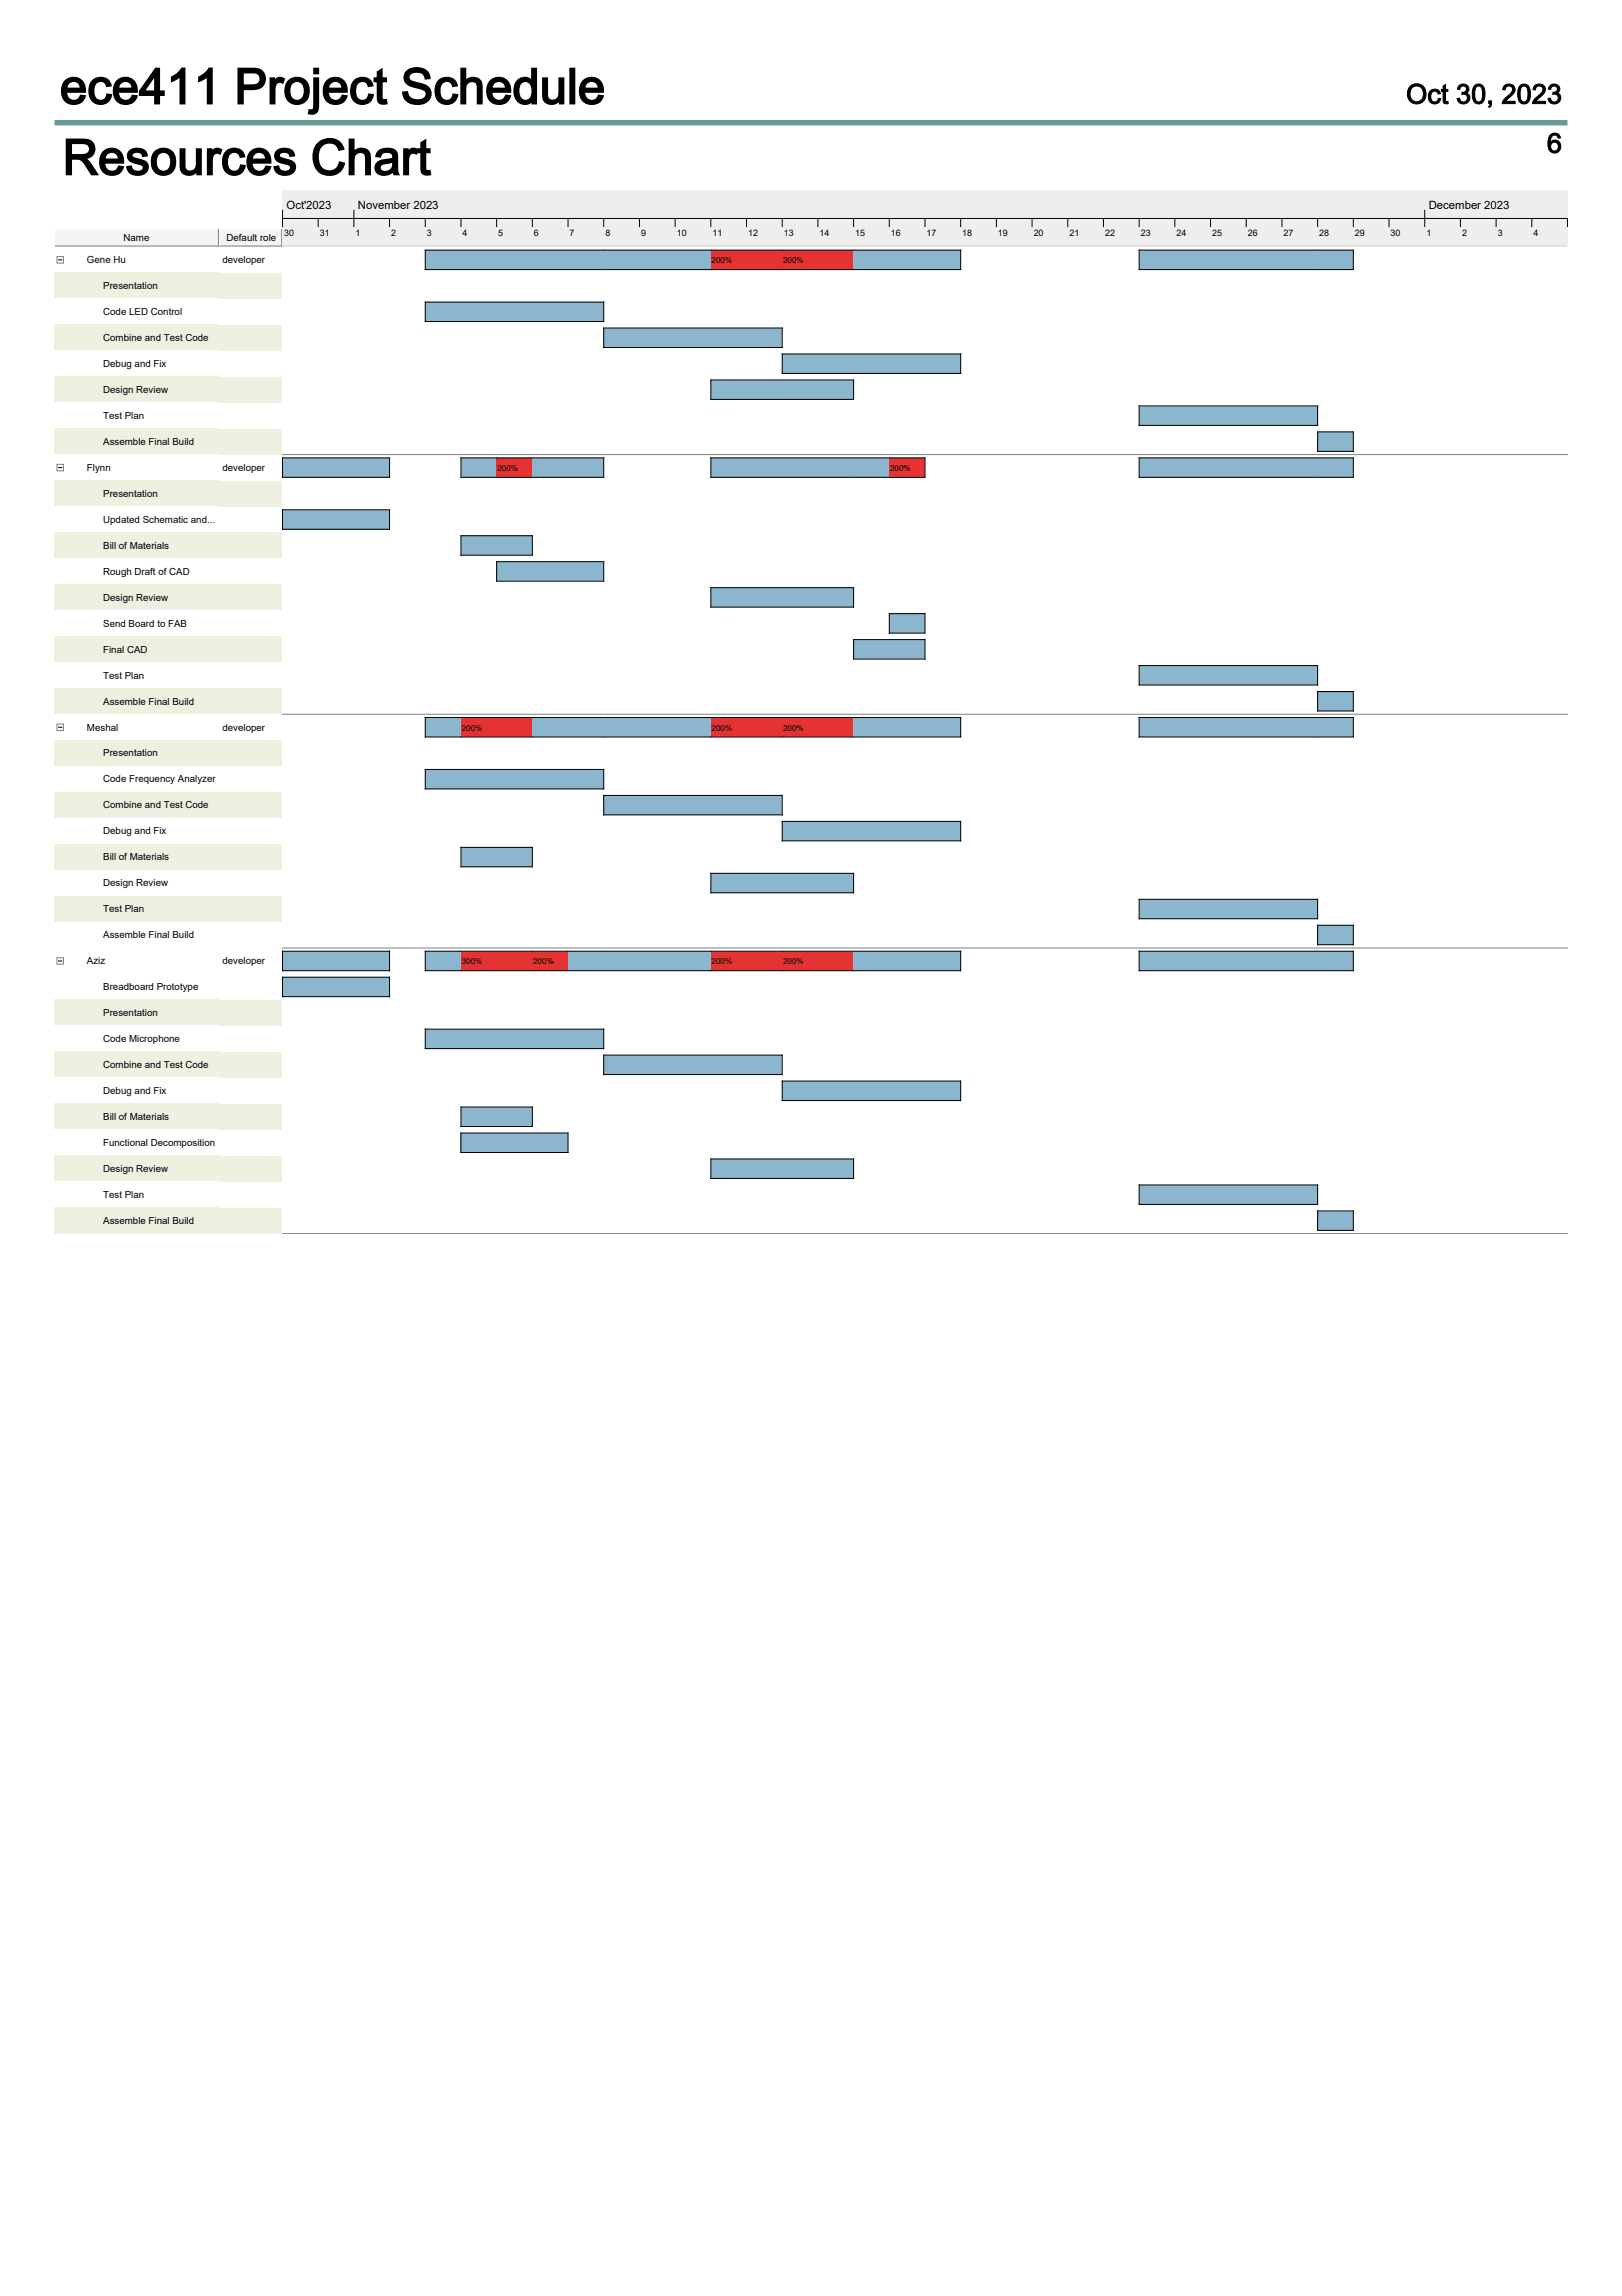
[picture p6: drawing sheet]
<svg xmlns="http://www.w3.org/2000/svg" width="210mm" height="297mm" viewBox="0 0 210 297" stroke-linecap="round" stroke-linejoin="round" font-family="sans-serif">
<defs><g id="words">
<g font-size="6.3">
<text x="7.8" y="13.4">ece411 Project Schedule</text>
<text x="8.1" y="22.6">Resources Chart</text>
</g>
<g font-size="3.5">
<text x="182" y="13.4">Oct 30, 2023</text>
<text x="200.2" y="19.8">6</text>
</g>
<g font-size="1.5">
<text x="37.1" y="27">Oct'2023</text>
<text x="46.3" y="27">November 2023</text>
<text x="184.9" y="27">December 2023</text>
</g>
<g font-size="1.3">
<text x="11.3" y="34">Gene Hu</text>
<text x="16" y="31.2">Name</text>
<text x="28.8" y="34">developer</text>
<text x="29.3" y="31.2">Default role</text>
<text x="13.4" y="37.4">Presentation</text>
<text x="13.4" y="40.8">Code LED Control</text>
<text x="13.4" y="44.1">Combine and Test Code</text>
<text x="13.4" y="47.5">Debug and Fix</text>
<text x="13.4" y="50.8">Design Review</text>
<text x="13.4" y="54.2">Test Plan</text>
<text x="13.4" y="57.6">Assemble Final Build</text>
<text x="11.3" y="60.9">Flynn</text>
<text x="13.4" y="64.3">Presentation</text>
<text x="28.8" y="60.9">developer</text>
<text x="13.4" y="67.6">Updated Schematic and...</text>
<text x="13.4" y="71">Bill of Materials</text>
<text x="13.4" y="74.4">Rough Draft of CAD</text>
<text x="13.4" y="77.7">Design Review</text>
<text x="13.4" y="81.1">Send Board to FAB</text>
<text x="13.4" y="84.4">Final CAD</text>
<text x="13.4" y="87.8">Test Plan</text>
<text x="11.3" y="94.5">Meshal</text>
<text x="13.4" y="91.1">Assemble Final Build</text>
<text x="28.8" y="94.5">developer</text>
<text x="13.4" y="97.9">Presentation</text>
<text x="13.4" y="101.2">Code Frequency Analyzer</text>
<text x="13.4" y="104.6">Combine and Test Code</text>
<text x="13.4" y="107.9">Debug and Fix</text>
<text x="13.4" y="111.3">Bill of Materials</text>
<text x="13.4" y="114.7">Design Review</text>
<text x="13.4" y="118">Test Plan</text>
<text x="11.3" y="124.7">Aziz</text>
<text x="13.4" y="121.4">Assemble Final Build</text>
<text x="28.8" y="124.7">developer</text>
<text x="13.4" y="128.1">Breadboard Prototype</text>
<text x="13.4" y="131.5">Presentation</text>
<text x="13.4" y="134.8">Code Microphone</text>
<text x="13.4" y="138.2">Combine and Test Code</text>
<text x="13.4" y="141.5">Debug and Fix</text>
<text x="13.4" y="144.9">Bill of Materials</text>
<text x="13.4" y="148.3">Functional Decomposition</text>
<text x="13.4" y="151.6">Design Review</text>
<text x="13.4" y="155">Test Plan</text>
<text x="13.4" y="158.3">Assemble Final Build</text>
</g>
<g font-size="1.2">
<text x="36.8" y="30.6">30</text>
<text x="41.4" y="30.6">31</text>
<text x="46" y="30.6">1</text>
<text x="50.6" y="30.6">2</text>
<text x="55.2" y="30.6">3</text>
<text x="59.9" y="30.6">4</text>
<text x="64.5" y="30.6">5</text>
<text x="69.1" y="30.6">6</text>
<text x="73.7" y="30.6">7</text>
<text x="78.3" y="30.6">8</text>
<text x="83" y="30.6">9</text>
<text x="87.6" y="30.6">10</text>
<text x="92.2" y="30.6">11</text>
<text x="96.8" y="30.6">12</text>
<text x="101.4" y="30.6">13</text>
<text x="106.1" y="30.6">14</text>
<text x="110.7" y="30.6">15</text>
<text x="115.3" y="30.6">16</text>
<text x="119.9" y="30.6">17</text>
<text x="124.5" y="30.6">18</text>
<text x="129.2" y="30.6">19</text>
<text x="133.8" y="30.6">20</text>
<text x="138.4" y="30.6">21</text>
<text x="143" y="30.6">22</text>
<text x="147.6" y="30.6">23</text>
<text x="152.2" y="30.6">24</text>
<text x="156.9" y="30.6">25</text>
<text x="161.5" y="30.6">26</text>
<text x="166.1" y="30.6">27</text>
<text x="170.7" y="30.6">28</text>
<text x="175.3" y="30.6">29</text>
<text x="180" y="30.6">30</text>
<text x="184.6" y="30.6">1</text>
<text x="189.2" y="30.6">2</text>
<text x="193.8" y="30.6">3</text>
<text x="198.4" y="30.6">4</text>
</g>
<g font-size="1">
<text x="92.1" y="34">200%</text>
<text x="101.3" y="34">200%</text>
<text x="64.4" y="60.9">200%</text>
<text x="115.2" y="60.9">200%</text>
<text x="59.8" y="94.5">200%</text>
<text x="92.1" y="94.5">200%</text>
<text x="101.3" y="94.5">200%</text>
<text x="59.8" y="124.7">300%</text>
<text x="69" y="124.7">200%</text>
<text x="92.1" y="124.7">200%</text>
<text x="101.3" y="124.7">200%</text>
</g>
</g></defs>
<path d="M7.1 15.9h195.7" fill="none" stroke="#699" stroke-width=".71" stroke-linecap="butt"/>
<path d="M7.1 24.7h29.5v4.9h-29.5z" fill="#fff"/>
<path d="M7.1 29.6h29.5v2.3h-29.5z" fill="#f4f4f4"/>
<path d="M28.3 29.6v2.2h-21.1M36.5 29.6v2.2h-8" fill="none" stroke="#808080" stroke-width=".13"/>
<path d="M28.2 29.6h-21.1v2.1M36.3 29.6h-7.9v2.1" fill="none" stroke="#fff" stroke-width=".13"/>
<g fill="#fff">
<path d="M7.1 31.9h29.5v127.7h-29.5z"/>
<path d="M7.1 31.9h21.3v3.4h-21.3z"/>
<path d="M7.4 33.2h.8v.8h-.8z"/>
</g>
<path d="M7.4 33.2h.8v.8h-.8z" fill="none" stroke="#808080" stroke-width=".13"/>
<path d="M7.6 33.6h.4" fill="none" stroke="#000" stroke-width=".13"/>
<path d="M11.1 31.9h5.6v3.4h-5.6z" fill="#fff"/>
<g fill="#f0f0e0">
<path d="M7.1 35.2h21.3v3.5h-21.3z"/>
<path d="M13.2 35.3h7.8v3.4h-7.8z"/>
<path d="M28.4 35.3h8.2v3.4h-8.2z"/>
</g>
<g fill="#fff">
<path d="M7.1 38.6h21.3v3.5h-21.3z"/>
<path d="M13.2 38.7h11v3.3h-11z"/>
</g>
<g fill="#f0f0e0">
<path d="M7.1 42h21.3v3.4h-21.3z"/>
<path d="M13.2 42h14.6v3.4h-14.6z"/>
<path d="M28.4 42h8.2v3.4h-8.2z"/>
</g>
<g fill="#fff">
<path d="M7.1 45.3h21.3v3.5h-21.3z"/>
<path d="M13.2 45.4h8.8v3.3h-8.8z"/>
</g>
<g fill="#f0f0e0">
<path d="M7.1 48.7h21.3v3.4h-21.3z"/>
<path d="M13.2 48.7h9.2v3.4h-9.2z"/>
<path d="M28.4 48.7h8.2v3.4h-8.2z"/>
</g>
<g fill="#fff">
<path d="M7.1 52h21.3v3.5h-21.3z"/>
<path d="M13.2 52.1h5.9v3.4h-5.9z"/>
</g>
<g fill="#f0f0e0">
<path d="M7.1 55.4h21.3v3.5h-21.3z"/>
<path d="M13.2 55.5h12.8v3.3h-12.8z"/>
<path d="M28.4 55.5h8.2v3.3h-8.2z"/>
</g>
<g fill="#fff">
<path d="M7.1 58.8h21.3v3.4h-21.3z"/>
<path d="M7.4 60.1h.8v.8h-.8z"/>
</g>
<path d="M7.4 60.1h.8v.8h-.8z" fill="none" stroke="#808080" stroke-width=".13"/>
<path d="M7.6 60.5h.4" fill="none" stroke="#000" stroke-width=".13"/>
<path d="M11.1 58.8h3.5v3.4h-3.5z" fill="#fff"/>
<g fill="#f0f0e0">
<path d="M7.1 62.1h21.3v3.5h-21.3z"/>
<path d="M13.2 62.2h7.8v3.3h-7.8z"/>
<path d="M28.4 62.2h8.2v3.3h-8.2z"/>
</g>
<g fill="#fff">
<path d="M7.1 65.5h21.3v3.4h-21.3z"/>
<path d="M13.2 65.5h15.2v3.4h-15.2z"/>
</g>
<g fill="#f0f0e0">
<path d="M7.1 68.8h21.3v3.5h-21.3z"/>
<path d="M13.2 68.9h9.2v3.4h-9.2z"/>
<path d="M28.4 68.9h8.2v3.4h-8.2z"/>
</g>
<g fill="#fff">
<path d="M7.1 72.2h21.3v3.5h-21.3z"/>
<path d="M13.2 72.3h11.7v3.3h-11.7z"/>
</g>
<g fill="#f0f0e0">
<path d="M7.1 75.6h21.3v3.4h-21.3z"/>
<path d="M13.2 75.6h9.2v3.4h-9.2z"/>
<path d="M28.4 75.6h8.2v3.4h-8.2z"/>
</g>
<g fill="#fff">
<path d="M7.1 78.9h21.3v3.5h-21.3z"/>
<path d="M13.2 79h11.3v3.3h-11.3z"/>
</g>
<g fill="#f0f0e0">
<path d="M7.1 82.3h21.3v3.4h-21.3z"/>
<path d="M13.2 82.3h6.2v3.4h-6.2z"/>
<path d="M28.4 82.3h8.2v3.4h-8.2z"/>
</g>
<g fill="#fff">
<path d="M7.1 85.6h21.3v3.5h-21.3z"/>
<path d="M13.2 85.7h5.9v3.3h-5.9z"/>
</g>
<g fill="#f0f0e0">
<path d="M7.1 89h21.3v3.5h-21.3z"/>
<path d="M13.2 89h12.8v3.4h-12.8z"/>
<path d="M28.4 89h8.2v3.4h-8.2z"/>
</g>
<g fill="#fff">
<path d="M7.1 92.4h21.3v3.4h-21.3z"/>
<path d="M7.4 93.7h.8v.8h-.8z"/>
</g>
<path d="M7.4 93.7h.8v.8h-.8z" fill="none" stroke="#808080" stroke-width=".13"/>
<path d="M7.6 94.1h.4" fill="none" stroke="#000" stroke-width=".13"/>
<path d="M11.1 92.4h4.7v3.4h-4.7z" fill="#fff"/>
<g fill="#f0f0e0">
<path d="M7.1 95.7h21.3v3.5h-21.3z"/>
<path d="M13.2 95.8h7.8v3.3h-7.8z"/>
<path d="M28.4 95.8h8.2v3.3h-8.2z"/>
</g>
<g fill="#fff">
<path d="M7.1 99.1h21.3v3.4h-21.3z"/>
<path d="M13.2 99.1h15v3.4h-15z"/>
</g>
<g fill="#f0f0e0">
<path d="M7.1 102.4h21.3v3.5h-21.3z"/>
<path d="M13.2 102.5h14.6v3.3h-14.6z"/>
<path d="M28.4 102.5h8.2v3.3h-8.2z"/>
</g>
<g fill="#fff">
<path d="M7.1 105.8h21.3v3.5h-21.3z"/>
<path d="M13.2 105.8h8.8v3.4h-8.8z"/>
</g>
<g fill="#f0f0e0">
<path d="M7.1 109.2h21.3v3.4h-21.3z"/>
<path d="M13.2 109.2h9.2v3.4h-9.2z"/>
<path d="M28.4 109.2h8.2v3.4h-8.2z"/>
</g>
<g fill="#fff">
<path d="M7.1 112.5h21.3v3.5h-21.3z"/>
<path d="M13.2 112.6h9.2v3.3h-9.2z"/>
</g>
<g fill="#f0f0e0">
<path d="M7.1 115.9h21.3v3.4h-21.3z"/>
<path d="M13.2 115.9h5.9v3.4h-5.9z"/>
<path d="M28.4 115.9h8.2v3.4h-8.2z"/>
</g>
<g fill="#fff">
<path d="M7.1 119.2h21.3v3.5h-21.3z"/>
<path d="M13.2 119.3h12.8v3.3h-12.8z"/>
<path d="M7.1 122.6h21.3v3.5h-21.3z"/>
<path d="M7.4 123.9h.8v.8h-.8z"/>
</g>
<path d="M7.4 123.9h.8v.8h-.8z" fill="none" stroke="#808080" stroke-width=".13"/>
<path d="M7.6 124.3h.4" fill="none" stroke="#000" stroke-width=".13"/>
<g fill="#fff">
<path d="M11.1 122.6h2.6v3.4h-2.6z"/>
<path d="M7.1 126h21.3v3.4h-21.3z"/>
<path d="M13.2 126h13v3.4h-13z"/>
</g>
<g fill="#f0f0e0">
<path d="M7.1 129.3h21.3v3.5h-21.3z"/>
<path d="M13.2 129.4h7.8v3.3h-7.8z"/>
<path d="M28.4 129.4h8.2v3.3h-8.2z"/>
</g>
<g fill="#fff">
<path d="M7.1 132.7h21.3v3.4h-21.3z"/>
<path d="M13.2 132.7h10.7v3.4h-10.7z"/>
</g>
<g fill="#f0f0e0">
<path d="M7.1 136h21.3v3.5h-21.3z"/>
<path d="M13.2 136.1h14.6v3.3h-14.6z"/>
<path d="M28.4 136.1h8.2v3.3h-8.2z"/>
</g>
<g fill="#fff">
<path d="M7.1 139.4h21.3v3.4h-21.3z"/>
<path d="M13.2 139.4h8.8v3.4h-8.8z"/>
</g>
<g fill="#f0f0e0">
<path d="M7.1 142.7h21.3v3.5h-21.3z"/>
<path d="M13.2 142.8h9.2v3.4h-9.2z"/>
<path d="M28.4 142.8h8.2v3.4h-8.2z"/>
</g>
<g fill="#fff">
<path d="M7.1 146.1h21.3v3.5h-21.3z"/>
<path d="M13.2 146.2h15.2v3.3h-15.2z"/>
</g>
<g fill="#f0f0e0">
<path d="M7.1 149.5h21.3v3.4h-21.3z"/>
<path d="M13.2 149.5h9.2v3.4h-9.2z"/>
<path d="M28.4 149.5h8.2v3.4h-8.2z"/>
</g>
<g fill="#fff">
<path d="M7.1 152.8h21.3v3.5h-21.3z"/>
<path d="M13.2 152.9h5.9v3.3h-5.9z"/>
</g>
<g fill="#f0f0e0">
<path d="M7.1 156.2h21.3v3.4h-21.3z"/>
<path d="M13.2 156.2h12.8v3.4h-12.8z"/>
<path d="M28.4 156.2h8.2v3.4h-8.2z"/>
</g>
<path d="M36.6 24.7h166.2v134.9h-166.2z" fill="#fff"/>
<path d="M55 32.4h23.1v2.5h-23.1z" fill="#8cb6ce"/>
<path d="M78.1 32.4h-23.1v2.5h23.1" fill="none" stroke="#000" stroke-width=".13"/>
<path d="M78.1 32.4h13.9v2.5h-13.9z" fill="#8cb6ce"/>
<path d="M78.1 32.4h13.9M78.1 34.9h13.9" fill="none" stroke="#000" stroke-width=".13"/>
<path d="M92 32.4h9.2v2.5h-9.2z" fill="#e53232"/>
<path d="M92 32.4h9.2M92 34.9h9.2" fill="none" stroke="#000" stroke-width=".13"/>
<path d="M101.2 32.4h9.3v2.5h-9.3z" fill="#e53232"/>
<path d="M101.2 32.4h9.3M101.2 34.9h9.3" fill="none" stroke="#000" stroke-width=".13"/>
<path d="M110.5 32.4h13.8v2.5h-13.8z" fill="#8cb6ce"/>
<path d="M110.5 32.4h13.8v2.5h-13.8" fill="none" stroke="#000" stroke-width=".13"/>
<path d="M147.4 32.4h23.1v2.5h-23.1z" fill="#8cb6ce"/>
<path d="M170.5 32.4h-23.1v2.5h23.1" fill="none" stroke="#000" stroke-width=".13"/>
<path d="M170.5 32.4h4.6v2.5h-4.6z" fill="#8cb6ce"/>
<path d="M170.5 32.4h4.6v2.5h-4.6" fill="none" stroke="#000" stroke-width=".13"/>
<path d="M55 39.1h23.1v2.5h-23.1z" fill="#8cb6ce"/>
<path d="M55 39.1h23.1v2.5h-23.1z" fill="none" stroke="#000" stroke-width=".13"/>
<path d="M78.1 42.4h23.1v2.6h-23.1z" fill="#8cb6ce"/>
<path d="M78.1 42.4h23.1v2.6h-23.1z" fill="none" stroke="#000" stroke-width=".13"/>
<path d="M101.2 45.8h23.1v2.5h-23.1z" fill="#8cb6ce"/>
<path d="M101.2 45.8h23.1v2.5h-23.1z" fill="none" stroke="#000" stroke-width=".13"/>
<path d="M92 49.2h18.5v2.5h-18.5z" fill="#8cb6ce"/>
<path d="M92 49.2h18.5v2.5h-18.5z" fill="none" stroke="#000" stroke-width=".13"/>
<path d="M147.4 52.5h23.1v2.5h-23.1z" fill="#8cb6ce"/>
<path d="M147.4 52.5h23.1v2.5h-23.1z" fill="none" stroke="#000" stroke-width=".13"/>
<path d="M170.5 55.9h4.6v2.5h-4.6z" fill="#8cb6ce"/>
<path d="M170.5 55.9h4.6v2.5h-4.6z" fill="none" stroke="#000" stroke-width=".13"/>
<path d="M36.6 59.2h13.8v2.6h-13.8z" fill="#8cb6ce"/>
<path d="M36.6 59.2h13.8v2.6h-13.8z" fill="none" stroke="#000" stroke-width=".13"/>
<path d="M59.7 59.2h4.6v2.6h-4.6z" fill="#8cb6ce"/>
<path d="M64.3 59.2h-4.6v2.6h4.6" fill="none" stroke="#000" stroke-width=".13"/>
<path d="M64.3 59.2h4.6v2.6h-4.6z" fill="#e53232"/>
<path d="M64.3 59.2h4.6M64.3 61.8h4.6" fill="none" stroke="#000" stroke-width=".13"/>
<path d="M68.9 59.2h9.2v2.6h-9.2z" fill="#8cb6ce"/>
<path d="M68.9 59.2h9.2v2.6h-9.2" fill="none" stroke="#000" stroke-width=".13"/>
<path d="M92 59.2h18.5v2.6h-18.5z" fill="#8cb6ce"/>
<path d="M110.5 59.2h-18.5v2.6h18.5" fill="none" stroke="#000" stroke-width=".13"/>
<path d="M110.5 59.2h4.6v2.6h-4.6z" fill="#8cb6ce"/>
<path d="M110.5 59.2h4.6M110.5 61.8h4.6" fill="none" stroke="#000" stroke-width=".13"/>
<path d="M115.1 59.2h4.6v2.6h-4.6z" fill="#e53232"/>
<path d="M115.1 59.2h4.6v2.6h-4.6" fill="none" stroke="#000" stroke-width=".13"/>
<path d="M147.4 59.2h23.1v2.6h-23.1z" fill="#8cb6ce"/>
<path d="M170.5 59.2h-23.1v2.6h23.1" fill="none" stroke="#000" stroke-width=".13"/>
<path d="M170.5 59.2h4.6v2.6h-4.6z" fill="#8cb6ce"/>
<path d="M170.5 59.2h4.6v2.6h-4.6" fill="none" stroke="#000" stroke-width=".13"/>
<path d="M36.6 66h13.8v2.5h-13.8z" fill="#8cb6ce"/>
<path d="M36.6 66h13.8v2.5h-13.8z" fill="none" stroke="#000" stroke-width=".13"/>
<path d="M59.7 69.3h9.2v2.5h-9.2z" fill="#8cb6ce"/>
<path d="M59.7 69.3h9.2v2.5h-9.2z" fill="none" stroke="#000" stroke-width=".13"/>
<path d="M64.3 72.7h13.8v2.5h-13.8z" fill="#8cb6ce"/>
<path d="M64.3 72.7h13.8v2.5h-13.8z" fill="none" stroke="#000" stroke-width=".13"/>
<path d="M92 76h18.5v2.5h-18.5z" fill="#8cb6ce"/>
<path d="M92 76h18.5v2.5h-18.5z" fill="none" stroke="#000" stroke-width=".13"/>
<path d="M115.1 79.4h4.6v2.5h-4.6z" fill="#8cb6ce"/>
<path d="M115.1 79.4h4.6v2.5h-4.6z" fill="none" stroke="#000" stroke-width=".13"/>
<path d="M110.5 82.7h9.2v2.6h-9.2z" fill="#8cb6ce"/>
<path d="M110.5 82.7h9.2v2.6h-9.2z" fill="none" stroke="#000" stroke-width=".13"/>
<path d="M147.4 86.1h23.1v2.5h-23.1z" fill="#8cb6ce"/>
<path d="M147.4 86.1h23.1v2.5h-23.1z" fill="none" stroke="#000" stroke-width=".13"/>
<path d="M170.5 89.5h4.6v2.5h-4.6z" fill="#8cb6ce"/>
<path d="M170.5 89.5h4.6v2.5h-4.6z" fill="none" stroke="#000" stroke-width=".13"/>
<path d="M55 92.8h4.7v2.5h-4.7z" fill="#8cb6ce"/>
<path d="M59.7 92.8h-4.7v2.5h4.7" fill="none" stroke="#000" stroke-width=".13"/>
<path d="M59.7 92.8h9.2v2.5h-9.2z" fill="#e53232"/>
<path d="M59.7 92.8h9.2M59.7 95.3h9.2" fill="none" stroke="#000" stroke-width=".13"/>
<path d="M68.9 92.8h9.2v2.5h-9.2z" fill="#8cb6ce"/>
<path d="M68.9 92.8h9.2M68.9 95.3h9.2" fill="none" stroke="#000" stroke-width=".13"/>
<path d="M78.1 92.8h13.9v2.5h-13.9z" fill="#8cb6ce"/>
<path d="M78.1 92.8h13.9M78.1 95.3h13.9" fill="none" stroke="#000" stroke-width=".13"/>
<path d="M92 92.8h9.2v2.5h-9.2z" fill="#e53232"/>
<path d="M92 92.8h9.2M92 95.3h9.2" fill="none" stroke="#000" stroke-width=".13"/>
<path d="M101.2 92.8h9.3v2.5h-9.3z" fill="#e53232"/>
<path d="M101.2 92.8h9.3M101.2 95.3h9.3" fill="none" stroke="#000" stroke-width=".13"/>
<path d="M110.5 92.8h13.8v2.5h-13.8z" fill="#8cb6ce"/>
<path d="M110.5 92.8h13.8v2.5h-13.8" fill="none" stroke="#000" stroke-width=".13"/>
<path d="M147.4 92.8h23.1v2.5h-23.1z" fill="#8cb6ce"/>
<path d="M170.5 92.8h-23.1v2.5h23.1" fill="none" stroke="#000" stroke-width=".13"/>
<path d="M170.5 92.8h4.6v2.5h-4.6z" fill="#8cb6ce"/>
<path d="M170.5 92.8h4.6v2.5h-4.6" fill="none" stroke="#000" stroke-width=".13"/>
<path d="M55 99.5h23.1v2.6h-23.1z" fill="#8cb6ce"/>
<path d="M55 99.5h23.1v2.6h-23.1z" fill="none" stroke="#000" stroke-width=".13"/>
<path d="M78.1 102.9h23.1v2.5h-23.1z" fill="#8cb6ce"/>
<path d="M78.1 102.9h23.1v2.5h-23.1z" fill="none" stroke="#000" stroke-width=".13"/>
<path d="M101.2 106.3h23.1v2.5h-23.1z" fill="#8cb6ce"/>
<path d="M101.2 106.3h23.1v2.5h-23.1z" fill="none" stroke="#000" stroke-width=".13"/>
<path d="M59.7 109.6h9.2v2.5h-9.2z" fill="#8cb6ce"/>
<path d="M59.7 109.6h9.2v2.5h-9.2z" fill="none" stroke="#000" stroke-width=".13"/>
<path d="M92 113h18.5v2.5h-18.5z" fill="#8cb6ce"/>
<path d="M92 113h18.5v2.5h-18.5z" fill="none" stroke="#000" stroke-width=".13"/>
<path d="M147.4 116.3h23.1v2.6h-23.1z" fill="#8cb6ce"/>
<path d="M147.4 116.3h23.1v2.6h-23.1z" fill="none" stroke="#000" stroke-width=".13"/>
<path d="M170.5 119.7h4.6v2.5h-4.6z" fill="#8cb6ce"/>
<path d="M170.5 119.7h4.6v2.5h-4.6z" fill="none" stroke="#000" stroke-width=".13"/>
<path d="M36.6 123.1h13.8v2.5h-13.8z" fill="#8cb6ce"/>
<path d="M36.6 123.1h13.8v2.5h-13.8z" fill="none" stroke="#000" stroke-width=".13"/>
<path d="M55 123.1h4.7v2.5h-4.7z" fill="#8cb6ce"/>
<path d="M59.7 123.1h-4.7v2.5h4.7" fill="none" stroke="#000" stroke-width=".13"/>
<path d="M59.7 123.1h9.2v2.5h-9.2z" fill="#e53232"/>
<path d="M59.7 123.1h9.2M59.7 125.6h9.2" fill="none" stroke="#000" stroke-width=".13"/>
<path d="M68.9 123.1h4.6v2.5h-4.6z" fill="#e53232"/>
<path d="M68.9 123.1h4.6M68.9 125.6h4.6" fill="none" stroke="#000" stroke-width=".13"/>
<path d="M73.5 123.1h4.6v2.5h-4.6z" fill="#8cb6ce"/>
<path d="M73.5 123.1h4.6M73.5 125.6h4.6" fill="none" stroke="#000" stroke-width=".13"/>
<path d="M78.1 123.1h13.9v2.5h-13.9z" fill="#8cb6ce"/>
<path d="M78.1 123.1h13.9M78.1 125.6h13.9" fill="none" stroke="#000" stroke-width=".13"/>
<path d="M92 123.1h9.2v2.5h-9.2z" fill="#e53232"/>
<path d="M92 123.1h9.2M92 125.6h9.2" fill="none" stroke="#000" stroke-width=".13"/>
<path d="M101.2 123.1h9.3v2.5h-9.3z" fill="#e53232"/>
<path d="M101.2 123.1h9.3M101.2 125.6h9.3" fill="none" stroke="#000" stroke-width=".13"/>
<path d="M110.5 123.1h13.8v2.5h-13.8z" fill="#8cb6ce"/>
<path d="M110.5 123.1h13.8v2.5h-13.8" fill="none" stroke="#000" stroke-width=".13"/>
<path d="M147.4 123.1h23.1v2.5h-23.1z" fill="#8cb6ce"/>
<path d="M170.5 123.1h-23.1v2.5h23.1" fill="none" stroke="#000" stroke-width=".13"/>
<path d="M170.5 123.1h4.6v2.5h-4.6z" fill="#8cb6ce"/>
<path d="M170.5 123.1h4.6v2.5h-4.6" fill="none" stroke="#000" stroke-width=".13"/>
<path d="M36.6 126.4h13.8v2.5h-13.8z" fill="#8cb6ce"/>
<path d="M36.6 126.4h13.8v2.5h-13.8z" fill="none" stroke="#000" stroke-width=".13"/>
<path d="M55 133.1h23.1v2.6h-23.1z" fill="#8cb6ce"/>
<path d="M55 133.1h23.1v2.6h-23.1z" fill="none" stroke="#000" stroke-width=".13"/>
<path d="M78.1 136.5h23.1v2.5h-23.1z" fill="#8cb6ce"/>
<path d="M78.1 136.5h23.1v2.5h-23.1z" fill="none" stroke="#000" stroke-width=".13"/>
<path d="M101.2 139.9h23.1v2.5h-23.1z" fill="#8cb6ce"/>
<path d="M101.2 139.9h23.1v2.5h-23.1z" fill="none" stroke="#000" stroke-width=".13"/>
<path d="M59.7 143.2h9.2v2.5h-9.2z" fill="#8cb6ce"/>
<path d="M59.7 143.2h9.2v2.5h-9.2z" fill="none" stroke="#000" stroke-width=".13"/>
<path d="M59.7 146.6h13.8v2.5h-13.8z" fill="#8cb6ce"/>
<path d="M59.7 146.6h13.8v2.5h-13.8z" fill="none" stroke="#000" stroke-width=".13"/>
<path d="M92 149.9h18.5v2.6h-18.5z" fill="#8cb6ce"/>
<path d="M92 149.9h18.5v2.6h-18.5z" fill="none" stroke="#000" stroke-width=".13"/>
<path d="M147.4 153.3h23.1v2.5h-23.1z" fill="#8cb6ce"/>
<path d="M147.4 153.3h23.1v2.5h-23.1z" fill="none" stroke="#000" stroke-width=".13"/>
<path d="M170.5 156.7h4.6v2.5h-4.6z" fill="#8cb6ce"/>
<path d="M170.5 156.7h4.6v2.5h-4.6z" fill="none" stroke="#000" stroke-width=".13"/>
<path d="M36.6 58.8h166.2M36.6 92.4h166.2M36.6 122.6h166.2M36.6 159.6h166.2" fill="none" stroke="#808080" stroke-width=".13"/>
<path d="M36.6 24.7h166.2v7.1h-166.2z" fill="#eee"/>
<g fill="none" stroke="#000" stroke-width=".13">
<path d="M36.6 28.3h166.1M36.6 27.2v2.1M41.2 28.3v1M45.8 27.2v2.1M50.4 28.3v1M55 28.3v1M59.7 28.3v1M64.3 28.3v1M68.9 28.3v1M73.5 28.3v1M78.1 28.3v1M82.7 28.3v1"/>
<path d="M87.4 28.3v1M92 28.3v1M96.6 28.3v1M101.2 28.3v1M105.8 28.3v1M110.5 28.3v1M115.1 28.3v1M119.7 28.3v1M124.3 28.3v1M128.9 28.3v1M133.6 28.3v1M138.2 28.3v1"/>
<path d="M142.8 28.3v1M147.4 28.3v1M152 28.3v1M156.7 28.3v1M161.3 28.3v1M165.9 28.3v1M170.5 28.3v1M175.1 28.3v1M179.8 28.3v1M184.4 27.2v2.1M189 28.3v1M193.6 28.3v1"/>
<path d="M198.2 28.3v1M202.8 28.3v1"/>
</g>
<path d="M36.6 31.8h166" fill="none" stroke="#cecece" stroke-width=".13"/>
<use href="#words"/>
</svg>
